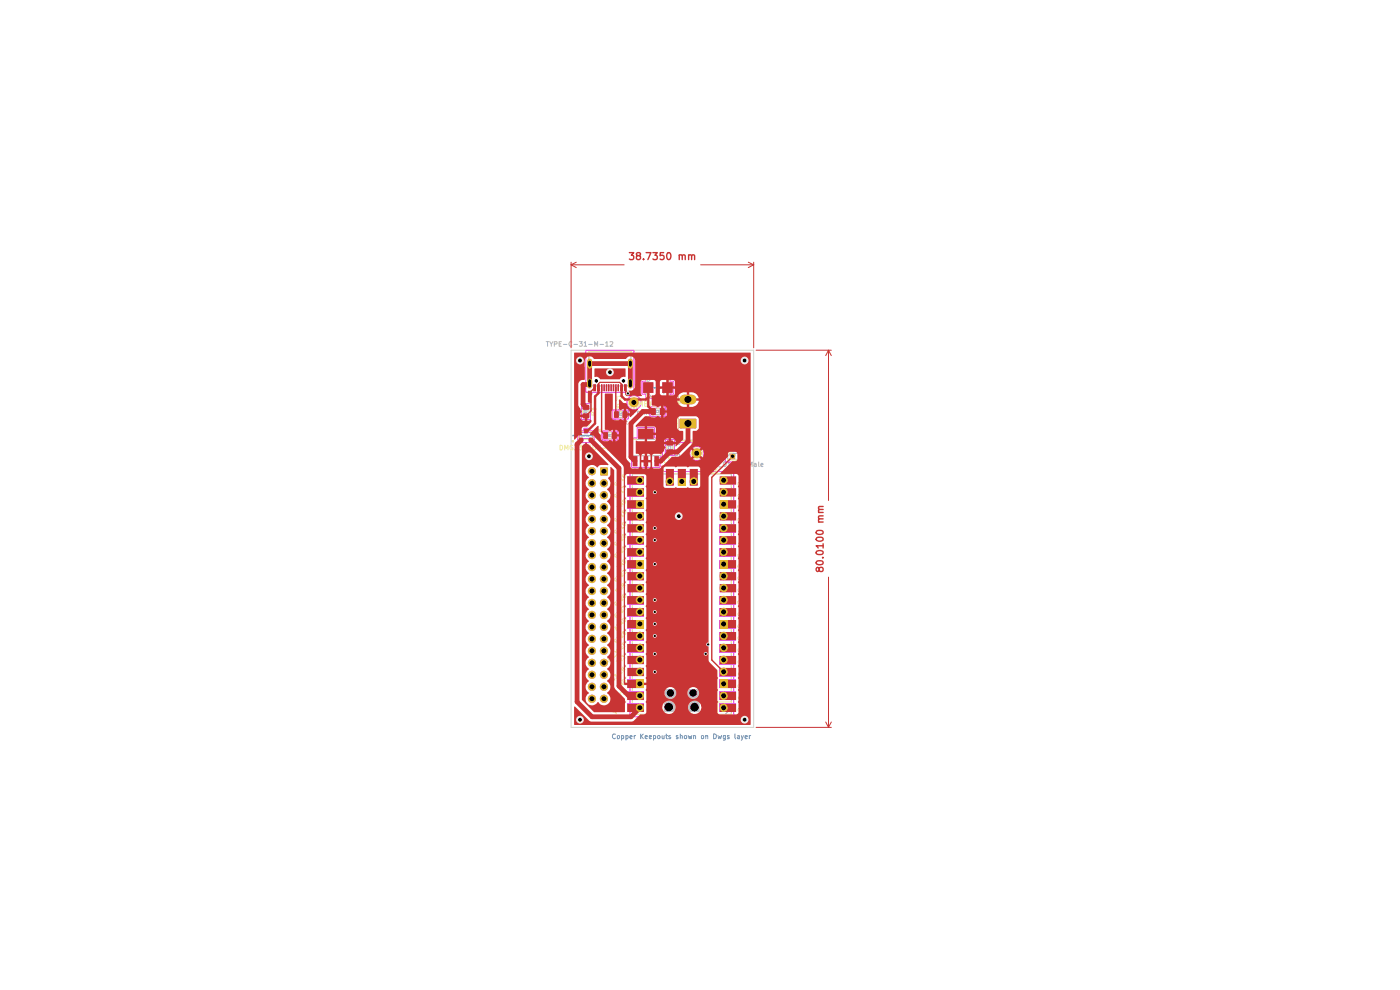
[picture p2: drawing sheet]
<svg xmlns="http://www.w3.org/2000/svg" width="297mm" height="210mm" viewBox="0 0 297 210" stroke-linecap="round" stroke-linejoin="round" font-family="sans-serif">
<path d="M121.2 74.3h38.7v80h-38.7z" fill="none" stroke="#d0d2cd" stroke-width=".21"/>
<g fill="none" stroke="#5994dc" stroke-width=".21">
<path d="M121.7 92.3v.2M121.7 92.4l.1 .1zM121.8 92.5l.1-.1-.1 .1M122 92.5h.1M122.1 92.4l-.1 .1M122.1 92.4v.1M122.3 92.5l-.1-.1v.1M122.3 92.4l.1 .1M122.3 92.3v.2M122.4 92.3l.1 .2M122.4 92.4h.1M122.6 92.3l.1 .2"/>
<path d="M122.7 92.3l.1 .2zM122.9 92.3v.2M122.9 92.4v.1M123.1 92.5l.1-.2v.2M123.2 92.4h.1M123.4 92.4v.1M123.5 92.4l.1 .1M123.6 92.3v.2M123.7 92.4v.1M123.9 92.4l-.1 .1M124 92.4h.1M124 92.3v.2"/>
<path d="M124 92.4l.1 .1M124.2 92.3v.1M124.4 92.3v.2zM124.5 92.4v.1M124.6 92.5h.1M124.8 92.5v-.1v.1M124.9 92.4h.1M125.1 92.4l-.1 .1M125.3 92.5v-.2v.2M125.3 92.4h.1M125.4 92.3v.2M125.4 92.3l.1 .2"/>
<path d="M125.6 92.4v.1M125.7 92.4v.1M125.8 92.5l-.1-.1v.1M125.9 92.4v.1M125.9 92.3v.2M125.9 92.4h.1M126 92.3v.2M126.1 92.4l-.1 .1M126.3 92.4l-.1 .1M126.5 92.4h-.2M126.5 92.4l.1 .1M126.7 92.4v.1"/>
<path d="M126.7 92.4l.2 .1M127 92.3l-.1 .2 .1-.1M136.9 82.2v.1M136.9 82.2l.1 .1zM137.1 82.2l.1 .1zM137.2 82.2v.1v-.1M137.3 82.2v.1M137.3 82.2h.1M137.4 82.2v.1M137.4 82.2l.1 .1zM137.5 82.2l.1 .1M137.5 82.2v.1"/>
<path d="M137.7 82.2v.1M137.7 82.2h.1M137.8 82.2l.1 .1M138 82.2v.1zM138.1 82.2v.1M138.2 82.2v.1M138.2 82.3h.1M138.4 82.3v-.1l.1 .1M138.4 82.3h.1M138.6 82.2v.1M138.7 82.2v.1M138.7 82.3h.1"/>
<path d="M138.9 82.2v.1M138.9 82.3h.1M139.1 82.2l-.1 .1M139.1 82.2v.1M139.2 82.2h.1M139.2 82.2v.1M139.3 82.3h.1M139.4 82.2h.1M139.6 82.2l.1 .1zM139.9 82.2l-.2 .1M140 82.2v.1M140.1 82.3l-.1-.1v.1"/>
<path d="M140.1 82.3h.1M140.3 82.2v.1M140.5 82.3v-.1l.1 .1M140.5 82.3h.1M140.6 82.3l.1-.1v.1M140.8 82.2h.1M140.8 82.2v.1M140.9 82.2v.1M141.1 82.2l-.1 .1M141.1 82.2l-.1 .1 .1-.1M141.1 82.2v.1M141.2 82.2h.1"/>
<path d="M141.2 82.2v.1M141.3 82.2v.1M141.5 82.2h.1M141.5 82.2v.1M141.6 82.3h.1M141.7 82.2l-.1 .1M141.8 82.3h.1M141.9 82.2v.1M141.9 82.2h.1M142.1 82.3h.1M142.2 82.2v.1v-.1M130.6 155.8a.47 .47 0 0 0-.7 .1 .47 .47 0 0 0 .1 .6l.3 .2 .3-.1"/>
<path d="M131 156.1l.3-.1 .1 .2-.1 .5-.4-.2zM131.9 156.1l.3-.1 .1 .2-.1 .5-.3-.1M131.9 156v1M132.8 156.1l.3-.1 .2 .2-.1 .4h-.4M132.8 156v1M133.6 156.4l.5-.1v-.2l-.5 .1 .1 .4h.4M134.5 156v.7M134.8 156l-.3 .2M135.9 155.7v1M136.1 156.1l.4 .6M136.5 155.7l-.6 .6M136.9 156.4l.5-.1-.1-.2-.4 .1v.4h.4"/>
<path d="M137.8 156.4l.4-.1v-.2l-.4 .1v.4h.4M138.6 156.1l.3-.1 .2 .2-.2 .5-.3-.1M138.6 156v1M139.6 156.1l.2-.1 .2 .2v.3l-.2 .2-.3-.2zM140.5 156v.6l.2 .1 .2-.1M140.9 156v.7M141.2 156h.4M141.4 155.7v.8l.2 .2M142.2 156.1l-.2-.1-.1 .2 .4 .3-.1 .2-.3-.1M143.8 156.1l-.3 .1v.1l.3 .1v.2h-.3M144.3 156.1h.4v.6M144.3 155.7v1"/>
<path d="M145.2 156.1l.3-.1 .2 .2-.2 .5-.3-.2zM146 156l.2 .7 .2-.5 .2 .5 .2-.7M147.2 156.1h.3l.1 .6M147.2 156v.7M148.9 156.1l.4 .1v.3l-.2 .2-.3-.2zM149.7 156.1h.4l.1 .6M149.7 156v.7M151.4 155.7a.52 .52 0 0 1 .6 .5 .52 .52 0 0 1-.6 .5zM152.3 156l.2 .7 .2-.5 .2 .5 .2-.7M153.9 156v.8l-.4 .2M153.9 156.1l-.3-.1-.2 .2 .2 .5 .3-.1M154.7 156.1l-.4 .1v.1l.4 .1v.2h-.4"/>
<path d="M155.9 155.7v.8l.2 .2M156.5 156.1h.3l.1 .6M156.9 156.3l-.5 .2 .1 .2 .4-.1M157.3 156l.2 .7M157.7 156l-.4 1M158.1 156.4l.4-.1v-.2l-.4 .1v.4h.4M159 156v.7M159.3 156l-.3 .2"/>
</g>
<path d="M146.1 137.5h2v2h-2z" fill="none" stroke="#c2c2c2" stroke-width=".21"/>
<path d="M146.1 137.5h2v2h-2z" fill="#c2c2c2"/>
<path d="M146.1 142.5h2v2h-2z" fill="none" stroke="#c2c2c2" stroke-width=".21"/>
<path d="M146.1 142.5h2v2h-2z" fill="#c2c2c2"/>
<path d="M140.9 146.3h7.4v4.7h-7.4z" fill="none" stroke="#c2c2c2" stroke-width=".21"/>
<path d="M140.9 146.3h7.4v4.7h-7.4z" fill="#c2c2c2"/>
<path d="M146.1 140h2v2h-2z" fill="none" stroke="#c2c2c2" stroke-width=".21"/>
<path d="M146.1 140h2v2h-2z" fill="#c2c2c2"/>
<g fill="none" stroke="#afafaf" stroke-width=".21">
<path d="M115.9 72.5h.5M116.2 72.5v.9M116.6 72.5l.4 .5 .3-.5M117 73v.4M117.6 73l.5-.1 .1-.3-.6-.1v.9M118.6 72.9h.4M119.1 72.5h-.5v.9h.5M119.5 73.1h.8M121.3 72.6v-.1a.46 .46 0 0 0-.6 .5 .46 .46 0 0 0 .6 .4M121.8 73.1h.7M122.9 72.5h.6l-.3 .4h.3v.5h-.6M123.9 72.8l.3-.3v.9"/>
<path d="M123.9 73.4h.6M124.9 73.1h.7M124.9 74.5h9v7.4h-9zM126.2 73.4v-.9l.3 .7 .3-.7v.9M127.3 73.1h.8M128.5 72.8l.3-.3v.9M128.5 73.4h.5M129.4 72.6l.5-.1 .1 .3-.6 .6h.6M157.6 79.1v.6l-.7-.6-.3 .1 .1 .4M121.4 93.5h.2v.2l-.2-.1zM122.2 87.2a.62 .62 0 0 1 .9 .2 .59 .59 0 0 1-1-.2zM122.8 91.7h3.1v1.4h-3.1z"/>
<path d="M123.1 93.1v.5h.5v-.5M123.7 86.3h1.3v2h-1.3zM124 87.2v-.3l.2 .2 .1-.2 .2 .1v.2M124.1 91.7v-.6h.5v.6M124.3 87.7l-.1-.3h-.1l-.1 .3h.5M124.5 87.4l-.2 .1M125.1 93.1v.5h.5v-.5M127.1 91.2h.5M127.2 91.5l.1-.2 .2 .2M127.3 91.1v.2M128.4 91.8h2v1.2h-2zM128.5 93.5h-.4l-.1 .5 .5-.1v.5h-.5"/>
<path d="M129 94.4v.1M129 92.4h.3v-.2l-.3-.1v.5M129.2 92.4l.1 .2M129.4 93.8l.3-.3v1M129.4 94.5h.6M129.5 92.2l.2-.1v.5M129.5 92.6h.3M130.4 93.5v1M130.5 94.1l.3 .4M130.7 87.3h2v1.3h-2zM130.8 89.1h-.5v.4h.4l.2 .4-.3 .1h-.3M130.8 93.8l-.4 .4"/>
<path d="M131.1 86.9h.6M131.3 90h.1M131.3 87.9h.2l.1-.2h-.3v.5M131.4 86.9v1l.2 .3M131.7 89.3l.3-.2v.9M131.7 90h.5M131.8 87.7l.3 .1-.4 .4h.4M132 87.6l.5-.1-.1-.2-.4 .1v.4h.4M132.7 89.1v.9M132.8 83.5l.1 .2zM132.8 89.7l.3 .3M133.1 89.4l-.4 .3"/>
<path d="M133.2 83h.6M133.3 87.3l-.4 .1v.1l.4 .1v.2h-.4M133.5 83v.9M133.6 87.2h.3M133.7 86.9v.9l.2 .1M133.8 93.2h6.5v3.5h-6.5zM134.1 83.5l.5-.1 .1-.3-.6-.1v.9M134.3 87.4h.5v-.4l-.5-.1v1M134.5 82.2h1.3M134.7 99.4l.1 .2zM134.8 82.2l.8 .1M134.8 82.2l.8-.6v1.2z"/>
<path d="M134.8 81.6v1.2M134.8 82.2l.8 .5M134.8 82.2l.8 .4M134.8 82.2l.8 .3M135.1 83.2l.3-.2v.9M135.1 83.9h.5M135.3 87.3l.3-.1 .2 .2-.2 .5-.3-.2zM135.6 81.7l-.8 .5M135.6 82.1l-.8 .1M135.6 81.8l-.8 .4M135.6 82l-.8 .2M136.2 86.9v.1"/>
<path d="M136.2 87.2v.7M136.7 87.3h.4v.6M136.7 87.2v.7M136.9 88.5l.2-.1a.54 .54 0 0 1 .3 .5 .54 .54 0 0 1-.3 .6l-.3-.4zM137.3 80.3h4.6v3.9h-4.6zM137.3 81.1h-.5v2.3h.5M137.3 83.2l1 1M137.5 87.2h.3M137.6 86.9v.9l.2 .1M137.8 89.4v.1M138.3 80.3l-1 .9M138.5 88.4l-.2 .7h.6"/>
<path d="M138.6 86.7h1.9v1.2h-1.9zM138.7 88.8v.7M139.1 88.4h.7l-.4 1.1M139.3 81.8h.5M139.4 82.1l.2-.2 .1 .2M139.5 87.1l-.3 .1v.2l.3 .1M139.6 81.7v.2M139.7 87.2l.1-.2v.5M139.7 87.5h.3M140.8 91.2v-.6l.4 .4 .1-.3h.4l.2 .1-.2 .4M140.8 83.6v-.6l.4 .3 .2-.3h.3l.2 .1-.2 .5M140.8 82.1v-.6l.4 .4 .1-.3h.4l.2 .1-.2 .4"/>
<path d="M140.8 87.3h1.1M140.9 87.8a.57 .57 0 0 1 1 .3l-.3 .2h-.6l-.2-.2zM141 88.8v.6h.4M141.2 88.8h.7M141.3 89.7l.2 .2-.2 .4-.4-.1v-.5a.67 .67 0 0 1 1 .4M141.4 85.7l-.1-.5h-.4l-.1 .5h1.1M141.4 88.8v.7M141.5 83.9v.8M141.5 93.9h1.2v2h-1.2zM141.5 88.7v.6l-.7-.2M141.7 82.5h.2M141.9 92.6v.5h-1.1"/>
<path d="M141.9 91.6h-1.1l.8 .3-.8 .4h1.1M141.9 86.2h-1.1l.8 .3-.8 .4h1.1M141.9 88.9h.3M141.9 81.1h.5v2.3h-.5M141.9 95a.26 .26 0 0 0 .1 .3 .26 .26 0 0 0 .3-.1v-.2M142.3 94.5v.4l-.3-.4-.2 .1 .1 .2M142.4 88.4h-.5v1.1M143.3 92.9v.4h.9M143.3 97v-.6l.3 .3 .1-.3h.4v.6M143.3 96.1v-.7l.3 .4 .1-.3h.4v.6M143.6 93.8h.6M143.7 93v.3"/>
<path d="M143.9 81.2h12.1v12.2h-12.1zM143.9 88.9l1.6 .9-1.6 1M144.1 87.6l.8 .1 .2 .3M144.1 93.8l.1 .4h-.6M144.4 86.7h.7M144.5 97.7h.6M144.8 86.6v.6l-.7-.2M144.8 97.7v1M145.3 98.4l.5-.1v-.2l-.5 .1 .1 .4h.4M146.6 93.6h.6M146.6 98.1l-.4 .1 .1 .1 .3 .1v.2h-.4M146.9 93.6v1.1"/>
<path d="M146.9 98h.4M147.1 97.7v.9l.2 .1M147.4 94.2l.6-.1v-.4l-.6-.1v1.1M147.6 98.2h.5l.1-.4-.6-.1v1M148.4 93.8l.4-.2 .2 .3-.6 .8h.6M148.7 98.1l.2-.1 .2 .2-.2 .5-.3-.2zM149.5 97.7v.1M149.5 98v.7M149.6 98.1v-.1a.46 .46 0 0 0-.6 .5 .46 .46 0 0 0 .6 .4M150 98.1h.4l.1 .6M150 98v.7M150.1 98.4l.2-.1 .2 .1-.1 .5h-.4z"/>
<path d="M150.8 98h.4M150.9 97.7v.9l.3 .1M151 98.4l.1-.1 .2 .1 .1 .6M151 98.3v.7M151.8 98.4l.2-.1 .2 .1 .1 .6M151.8 98.3v.7M152.5 99.1h.8M153.5 98.1a.42 .42 0 0 1 .6 .4 .42 .42 0 0 1-.6 .4zM154.4 98.3l.3-.3v1M154.4 99h.6M154.9 97.2h.8l.2 .3M154.9 96.2h1.6v1.3h-2.1v-.8z"/>
<path d="M154.9 96.8v-.6l.4 .3 .1-.3h.4l.1 .2-.1 .4M155.3 98.3l.5 .7M155.8 98.3l-.5 .7M156.2 98.2l.1-.2a.44 .44 0 0 1 .5 .5 .44 .44 0 0 1-.5 .4l-.1-.3zM156.6 86.8h.1M156.6 90v.6M156.6 90.3h1M156.6 95v.4l.2 .1h.2l.2-.5h.3l.1 .5M156.7 82.8a.51 .51 0 0 1 .5-.1 .51 .51 0 0 1 .4 .5 .51 .51 0 0 1-.6 .2 .51 .51 0 0 1-.4-.5zM156.7 80.1a.55 .55 0 0 1 .9 .2 .52 .52 0 0 1-.5 .3 .52 .52 0 0 1-.5-.4zM156.9 93.4l.2 .3M156.9 91.6l.7 .1-.5 .2 .5 .2-.7 .2"/>
<path d="M156.9 88.5l.2 .3M156.9 93.7h.7M156.9 88.8h.7M156.9 88.2h.7M156.9 86.8h.7M156.9 86.4h.7M156.9 80.9l.7 .5M157 94.1l-.1 .3 .2 .2 .5-.1v-.4M157.1 98.3l.3-.3v1M157.1 99h.6M157.2 85l.2 .5h.2v-.5M157.6 92.7v.3l-.2 .1h-.4v-.4l.2-.1 .1 .5"/>
<path d="M157.6 89.3v.2l-.2 .2h-.4v-.4l.2-.1 .1 .5M157.6 87.8h-.6v.4M157.6 87.3h-.5l-.2 .2 .2 .3M157.6 85.9l-.6 .1v.4M157.6 85h-.5l-.1 .5M157.6 84.4l-1 .1M157.6 82.1h-1l.3 .2M157.6 81.8v.5M157.6 80.9l-.7 .5M157.7 83.5v.7M157.7 90.6v.8M157.9 99.1h.8"/>
<path d="M158.9 99v-1l.3 .7 .4-.7v1M160 98.4h.4v.6M160.4 98.6l-.4 .2v.1h.4M161 98v.8l.1 .2M161.4 98.6h.5l-.1-.3-.3 .1-.1 .4 .4 .1M134.2 100.5h21v51.1h-21zM143.3 123.9l.5-.1v-.4h-.5v.9M143.9 125.5v.8l.2 .2 .3-.2v-.8M144.3 123.4h.1M144.3 123.7v.6M144.9 125.8l.3-.3v1M144.9 126.5h.6"/>
<path d="M145.2 123.7h-.3l-.2 .2 .1 .4h.4M145.6 123.7h.3l.2 .2-.1 .4-.4-.1zM155.2 150.2l-1.4 1.4"/>
</g>
<g fill="none" stroke="#ff26e2" stroke-width=".21">
<path d="M124.3 74.3h10.2v8.9h-10.2zM122.6 91.4h1.2v-.6h1v.6h1.3v1.9h-.2v.6h-3.1v-.6h-.2zM122.8 91.7h3.1v1.4h-3.1zM123.4 85.6h1.9v3.4h-1.9zM127.7 91.4h3.4v1.9h-3.4zM130 87h3.3v1.9h-3.3zM135.2 90.7h3.7v2.2h1.6v4h-.5v2.2h-6v-2.2h-.5v-4h1.7zM136.2 80.9h.8v-.9h5.1v.9h.9v2.7h-.9v.9h-5.1v-.9h-.8zM137.9 86.3h3.4v2h-3.4zM141.1 93.2h2v3.4h-2zM143.5 80.7h13v13.2h-13zM153.9 95.7h3.1v2.3h-3.1z"/>
<path d="M133.6 100h22.1v52.1h-22.1z"/>
<circle cx="134.5" cy="85.4" r="1.51"/>
<circle cx="147.8" cy="96.2" r="1.51"/>
</g>
<path d="M141.6 95.6h1v.5h-1z" fill="#b4a09a"/>
<path d="M141.6 95.6h1v.5h-1z" fill="none" stroke="#b4a09a" stroke-width=".51"/>
<path d="M141.6 93.7h1v.5h-1z" fill="#b4a09a"/>
<path d="M141.6 93.7h1v.5h-1z" fill="none" stroke="#b4a09a" stroke-width=".51"/>
<path d="M140.3 86.8h.5v1h-.5z" fill="#b4a09a"/>
<path d="M140.3 86.8h.5v1h-.5z" fill="none" stroke="#b4a09a" stroke-width=".51"/>
<path d="M136.6 96.8h.9v2.1h-.9zM138.9 96.8h.9v2.1h-.9zM138.3 86.8h.6v1h-.6z" fill-rule="evenodd" fill="#b4a09a"/>
<path d="M138.3 86.8h.6v1h-.6z" fill="none" stroke="#b4a09a" stroke-width=".51"/>
<path d="M135.4 91h3.2v2.1h-3.2zM136.4 81.1h2.2v2.3h-2.2zM140.5 81.1h2.2v2.3h-2.2zM128.2 91.9h.5v.9h-.5z" fill-rule="evenodd" fill="#b4a09a"/>
<path d="M128.2 91.9h.5v.9h-.5z" fill="none" stroke="#b4a09a" stroke-width=".51"/>
<path d="M130 91.9h.6v.9h-.6z" fill="#b4a09a"/>
<path d="M130 91.9h.6v.9h-.6z" fill="none" stroke="#b4a09a" stroke-width=".51"/>
<path d="M134.2 96.8h1v2.1h-1zM124.9 92.9h.9v.9h-.9zM122.9 92.9h.8v.9h-.8zM123.9 91h.8v.9h-.8zM123.9 86.1h.9v.6h-.9z" fill-rule="evenodd" fill="#b4a09a"/>
<path d="M123.9 86.1h.9v.6h-.9z" fill="none" stroke="#b4a09a" stroke-width=".51"/>
<path d="M123.9 88h.9v.5h-.9z" fill="#b4a09a"/>
<path d="M123.9 88h.9v.5h-.9z" fill="none" stroke="#b4a09a" stroke-width=".51"/>
<path d="M132.4 81.5h.6v1.5h-.6zM131.6 81.5h.6v1.5h-.6zM130.5 81.5h.3v1.5h-.3zM131 81.5h.3v1.5h-.3zM129.5 81.5h.3v1.5h-.3zM129 81.5h.3v1.5h-.3zM128 81.5h.3v1.5h-.3zM128.5 81.5h.3v1.5h-.3zM130 81.5h.3v1.5h-.3zM125.9 81.5h.5v1.5h-.5zM126.7 81.5h.6v1.5h-.6zM127.5 81.5h.3v1.5h-.3zM130.5 87.5h.5v.9h-.5z" fill-rule="evenodd" fill="#b4a09a"/>
<path d="M130.5 87.5h.5v.9h-.5z" fill="none" stroke="#b4a09a" stroke-width=".51"/>
<path d="M132.3 87.5h.5v.9h-.5z" fill="#b4a09a"/>
<path d="M132.3 87.5h.5v.9h-.5z" fill="none" stroke="#b4a09a" stroke-width=".51"/>
<g fill="none" stroke="#f2eda1" stroke-width=".25">
<path d="M136.6 77v-1l.3 .7 .3-.7v1M137.8 77v-1l.3 .7 .3-.7v1M140.1 76.3v.8l-.4 .2M140.1 76.4l-.3-.1-.2 .2 .1 .4h.4M140.5 76v.1M140.5 76.3v.7M140.9 76.3h.4M141 76v.8l.3 .2M141.6 76.4l.1-.1 .3 .1v.6M141.6 76v1M142.5 76.3v.6h.4M142.9 76.3v.7"/>
<path d="M143.4 76.4l.3-.1 .2 .2-.1 .4h-.4M143.4 76v1M144.3 76.9v.1M145.2 76.4l-.3-.1-.2 .2 .1 .4h.4M145.6 76.4l.2-.1 .3 .1v.5h-.5zM146.6 76.4l.1-.1 .2 .1 .1 .6M146.6 76.3v.7M147 76.5l.1-.2 .3 .1v.6M148.6 75.9l-.9 1.3M148.9 76.4l.2-.1 .2 .1 .1 .6M148.9 76.3v.7M149.4 76.5l.1-.2 .2 .1 .1 .6"/>
<path d="M150.3 76.4l.1-.1 .3 .1v.6M150.3 76.3v.7M150.7 76.5l.1-.2 .3 .1v.6M151.6 76.4h.4v.6M152 76.5l-.4 .3 .1 .2 .3-.1M152.4 76.3h.6l-.6 .7h.6M153.2 76.3h.6l-.6 .7h.6M154.1 76.4h.4l.1 .6M154.6 76.5l-.5 .3 .1 .2 .4-.1M155 76.4l.2-.1 .2 .1v.6M155 76.3v.7M155.8 76.3h.4"/>
<path d="M155.9 76v.8l.3 .2M156.5 76v.1M156.5 76.3v.7"/>
</g>
<g fill="none" stroke="#f2eda1" stroke-width=".21">
<path d="M124.9 75.8v-1.3h9v1.3M124.9 78.5v1.5M133.9 78.5v1.5M138.2 78.4a.5 .5 0 0 1 .6 .5 .5 .5 0 0 1-.6 .5zM139.2 78.7l.2-.3v1M139.2 79.4h.5M118.8 94.4a.51 .51 0 0 1 .6 .6 .51 .51 0 0 1-.6 .5zM119.8 95.5v-1.1l.3 .8 .4-.8v1.1M121.5 93.5l.2 .1-.1 .1-.2-.1zM121.5 94.5a.48 .48 0 0 0-.6 .2 .48 .48 0 0 0 .1 .6l.2 .2 .3-.1v-.4h-.2M121.9 94.5l.4-.1 .2 .3-.6 .8h.6M122.8 94.4h.6l-.3 .4 .3 .1v.4l-.2 .2-.4-.2"/>
<path d="M123.4 89.3v.9l.3 .1 .3-.1v-.9M123.6 87.1v.4M123.7 91.6h-1v1.6M123.9 94.5l.1-.1a.54 .54 0 0 1 .4 .6 .54 .54 0 0 1-.4 .5l-.2-.4zM123.9 93.2h.9M124.4 89.3h.7l-.4 .4 .4 .2v.3l-.3 .1h-.4M124.9 91.6h1.1v1.6M125.1 87.1v.4M125.3 94.4h-.5v.5h.5v.4l-.2 .2-.3-.2M125.4 87.2v-.7l.4 .4 .1-.3h.4v.6M125.8 94.4v.9l.1 .2 .4-.2v-.9M125.9 88.1v-.5l-.3-.1-.2 .6h1"/>
<path d="M126.4 87.5l-.5 .3M126.7 94.4l.7 1.1M127.1 91.2h.5M127.2 91.5l.1-.2 .2 .2M127.3 91.1v.2M127.4 94.4l-.7 1.1M127.8 95.1h.7M128.7 90.7h.5v-.4l-.5-.1v1M128.9 90.7l.3 .5M128.9 94.7l.3-.3v1.1M128.9 95.5h.6M129.2 91.7h.4"/>
<path d="M129.2 93.1h.4M129.6 90.5l.3-.3v1M129.6 91.2h.6M129.9 94.4h.6l-.4 .4 .3 .1v.4l-.1 .2-.4-.2M130.9 84v.9l-.4 .1M130.9 86.3l.5-.1v-.3l-.5-.1v.9M131.1 86.3l.4 .4M131.3 84.1l.4-.1 .2 .3-.6 .7h.6M131.4 87.2h.5M131.4 88.7h.5M131.7 95.2h.8l.2 .1-.2 .4h-.8M131.9 85.9l.3-.1 .3 .2-.7 .7h.7"/>
<path d="M132.7 94.1v.7l-.7-.7-.3 .2 .1 .4M132.8 83.5l.1 .2zM133.2 83h.6M133.5 83v.9M134.1 83.5l.5-.1 .1-.3-.6-.1v.9M134.5 82.2h1.3M134.7 99.4l.1 .2zM134.8 82.2l.8-.6v1.2zM134.8 82.2l.8 .1M134.8 82.2l.8 .5M134.8 82.2l.8 .4M134.8 82.2l.8 .3"/>
<path d="M134.8 81.6v1.2M135 93.2h-1.2v3.5M135.1 83.2l.3-.2v.9M135.1 83.9h.5M135.2 85.2h-.4l-.2 .2 .1 .2 .4 .2v.3h-.5M135.6 82.1l-.8 .1M135.6 81.8l-.8 .4M135.6 81.7l-.8 .5M135.6 82l-.8 .2M135.6 86.2v-1l.3 .7 .4-.7v1M136.7 85.6h.5v-.3l-.5-.1v1h.4l.2-.3-.2-.3M137.2 80.8v-.7h4.8v.7"/>
<path d="M137.2 83.7v.6h4.8v-.6M137.8 99.4h-.3l-.2 .2 .5 .5-.5 .1M138 85.2v.8l-.3 .2M138.1 99.4l.2 .8 .1-.5 .2 .5 .2-.8M139 85.2h-.5v.4h.4l.1 .5h-.5M139 93.2h1.3v3.5M139.1 99.4a.41 .41 0 0 1 .4 .4 .41 .41 0 0 1-.4 .4zM139.3 81.8h.5M139.3 86.6h.5M139.3 88.1h.5M139.4 82.1l.2-.2 .1 .2M139.4 85.2a.45 .45 0 0 0-.6 .4 .45 .45 0 0 0 .6 .4"/>
<path d="M139.4 86.1v.1M139.6 81.7v.2M139.8 85.4l.3-.3v1M139.8 86.1h.5M139.9 99.4v.8M140 85.3l.1-.1a.5 .5 0 0 1 .4 .5 .5 .5 0 0 1-.5 .4l-.1-.3zM140.4 99.4h.2l.2 .3-.1 .4-.2 .1-.3-.3zM140.8 86.2l.3-1 .3 1M140.8 85.9h.5M141 97.6a.45 .45 0 0 0 .4 .7 .45 .45 0 0 0 .4-.7M141.4 94.7v.5M141.7 85.8h.8"/>
<path d="M141.9 96.7v.6l-.7-.6-.3 .2 .1 .3M142.2 87.6l.8 .1 .2 .3M142.5 86.7h.7M142.8 94.7v.5M142.8 85.2h.6M142.9 86.6v.6l-.7-.2M143 89.5l.6 .3-.6 .4zM143.1 85.2v1M143.8 85.7l.5-.1-.1-.4h-.4v1M143.8 81.1h12.2v12.4h-12.2zM144 85.7l.3 .5M146.6 93.6h.6"/>
<path d="M146.9 93.6v1.1M147.4 94.2l.6-.1v-.4l-.6-.1v1.1M148.4 93.8l.4-.2 .2 .3-.6 .8h.6M149 99.4h-.3l-.2 .2 .5 .5-.5 .1M149.3 99.4l.1 .8 .2-.5 .2 .5 .1-.8M150.7 99.5a.35 .35 0 0 0-.5 .3 .35 .35 0 0 0 .5 .3M151 99.4v.8h.4M151.7 99.4v.8M151.8 99.7l.3 .5M152.1 99.4l-.4 .5M152.7 81.1v12.4M154.3 97.5h2.2"/>
<path d="M154.6 81.1v12.4M154.6 90.6l1.4 .2M154.6 85.5l1.4 .3M155.1 94.6v.9l-.4 .1M155.4 96.1h-1.1v.7M155.5 94.6h.6l-.3 .4 .3 .2v.2l-.2 .2-.4-.1M156 83.8l-1.4 .2M156 88.9l-1.4 .2M130.6 102.3a.36 .36 0 0 0 0 .6 .36 .36 0 0 0 .5-.1l-.1-.2-.1 .1M130.6 109.9a.36 .36 0 0 0 0 .6 .36 .36 0 0 0 .5-.1l-.1-.2-.1 .1M130.6 104.9a.36 .36 0 0 0 0 .5 .36 .36 0 0 0 .5-.1l-.1-.2-.1 .1M130.6 112.5a.36 .36 0 0 0 0 .6 .36 .36 0 0 0 .5-.2l-.1-.2-.1 .2"/>
<path d="M130.6 117.5a.37 .37 0 0 0 0 .6 .37 .37 0 0 0 .5-.1l-.1-.2-.1 .1M130.6 115a.36 .36 0 0 0 0 .6 .36 .36 0 0 0 .5-.1l-.1-.2-.1 .1M131.1 107.1a.37 .37 0 0 0 0 .6 .37 .37 0 0 0 .6-.1l-.3-.2v.1M131.1 119.8a.37 .37 0 0 0 0 .6 .37 .37 0 0 0 .6-.1l-.3-.2v.1M131.2 102.3l.2-.2-.2-.3-.3 .2 .5 .6M131.2 109.9l.2-.2-.2-.3-.3 .2 .5 .6M131.2 104.9l.2-.3-.2-.3-.3 .3 .5 .5M131.2 112.5l.2-.2-.2-.4-.3 .3 .5 .5M131.2 115l.2-.2-.2-.3-.3 .2 .5 .6M131.2 117.5l.2-.2-.1-.3-.4 .2 .5 .6M131.5 116.8l.2-.3h.2l.1 .8 .3-.4M131.5 114.2l.2-.3 .2 .1 .1 .8 .3-.4"/>
<path d="M131.6 101.6v-.3l.6 .6M131.6 109.3v-.4l.6 .6M131.6 104.2v-.4l.6 .6M131.6 111.8v-.3l.6 .6M131.7 106.5l.5 .6-.8-.3 .6 .6M131.7 119.2l.5 .6-.8-.3 .6 .6M131.9 103.5l.4-.4 .3 .8M132 106.3a.41 .41 0 0 1 .6-.1 .41 .41 0 0 1-.1 .6zM132 119a.41 .41 0 0 1 .6-.1 .41 .41 0 0 1-.1 .6zM132.1 113.5a.4 .4 0 0 1 .5 .1 .4 .4 0 0 1 0 .5l-.3-.1zM132.1 116.3v-.3l.6 .6M132.2 100.7l-.1 .1a.52 .52 0 0 0 .5 .6l.2-.4-.2-.1h-.2l-.1 .4"/>
<path d="M132.3 101.7l-.3 .3M132.3 109.3l-.3 .3M132.3 104.3l-.3 .3M132.3 111.9l-.3 .3M132.4 108.6l.4 .1v.2l-.3 .2-.2-.2 .2-.4-.3-.2-.2 .3 .3 .1M132.5 111v.2l-.2 .2-.3-.3 .2-.2h.2l.3 .3-.1 .4M132.8 116.4l-.3 .3M134.2 100.5h6.7M134.2 103v.3M134.2 105.5v.5M134.2 108v.5M134.2 110.5v.5"/>
<path d="M134.2 113.2v.3M134.2 115.7v.3M134.2 118.2v.5M143.1 100.5h.5M145.8 100.5h.3M148.3 100.5h6.9M155.2 103v.3M155.2 105.5v.5M155.2 108v.5M155.2 110.5v.5M155.2 113.2v.3M155.2 115.7v.3"/>
<path d="M155.2 118.2v.5M156.7 107.1a.36 .36 0 0 0 0 .6 .36 .36 0 0 0 .5-.1l-.1-.2-.2 .1M156.7 119.8a.36 .36 0 0 0 0 .6 .36 .36 0 0 0 .5-.1l-.1-.2-.2 .1M156.8 117.6a.36 .36 0 0 0-.1 .5 .36 .36 0 0 0 .6-.1l-.2-.2-.1 .1M156.8 109.9a.36 .36 0 0 0-.1 .6 .36 .36 0 0 0 .6-.1l-.2-.2-.1 .1M156.8 102.3a.36 .36 0 0 0-.1 .6 .36 .36 0 0 0 .6-.1l-.2-.2-.1 .1M156.8 104.9a.36 .36 0 0 0-.1 .5 .36 .36 0 0 0 .6-.1l-.2-.2-.1 .1M156.9 112.5a.36 .36 0 0 0-.1 .6 .36 .36 0 0 0 .6-.2l-.2-.2-.1 .2M156.9 115a.36 .36 0 0 0-.1 .6 .36 .36 0 0 0 .6-.1l-.2-.2-.1 .1M157.3 117.6l.2-.3-.1-.3-.4 .3 .6 .5M157.3 109.9l.2-.3-.1-.2-.4 .2 .6 .6M157.3 102.3l.2-.3-.1-.2-.4 .2 .6 .6"/>
<path d="M157.3 106.5l.6 .6-.9-.3 .5 .6M157.3 119.2l.6 .6-.9-.3 .5 .6M157.3 104.9l.3-.3-.2-.3-.4 .3 .6 .5M157.4 112.5l.2-.2-.1-.4-.4 .3 .6 .5M157.4 115l.2-.2-.1-.3-.4 .2 .6 .6M157.7 106.1a.4 .4 0 0 1 .5 .2 .4 .4 0 0 1-.1 .5l-.5-.5zM157.7 118.8a.4 .4 0 0 1 .5 .2 .4 .4 0 0 1-.1 .5l-.5-.5zM157.7 116.9v-.4l.5 .6M157.7 109.3v-.4l.5 .6M157.7 101.6v-.3l.5 .6M157.7 104.2v-.4l.6 .6M157.8 111.8v-.3l.6 .6"/>
<path d="M157.8 114.3v-.3l.6 .6M158 108.6l.4-.4v.4l.3-.1 .1 .2v.2l-.3 .2M158.2 103.3l.3 .5 .3-.3M158.2 116a.38 .38 0 0 1 .5 .1 .38 .38 0 0 1 0 .5l-.3-.1zM158.2 111.2l.2-.3h.3v.8l.4-.4M158.4 100.6l-.3 .3 .2 .3 .2-.3h.2l.2 .3-.3 .2M158.4 113.8v-.3l.5 .5M158.4 117l-.3 .3M158.4 109.3l-.3 .3M158.4 101.7l-.3 .3M158.5 104.3l-.4 .3M158.5 111.9l-.3 .3"/>
<path d="M158.5 114.4l-.3 .3M158.6 103.4l.4 .4M159.1 113.9l-.3 .3M129 139.5a.42 .42 0 0 1 .6 .2 .42 .42 0 0 1-.1 .6l-.6-.6zM129.8 138.8a.34 .34 0 0 0-.2 .3 .34 .34 0 0 0 .2 .3l.3 .2 .2-.3M130.6 127.7a.36 .36 0 0 0 0 .6 .36 .36 0 0 0 .5-.1l-.1-.2-.1 .1M130.6 122.6a.36 .36 0 0 0 0 .6 .36 .36 0 0 0 .5-.1l-.1-.2-.1 .1M130.6 130.2a.37 .37 0 0 0 0 .6 .37 .37 0 0 0 .5-.1l-.1-.2-.1 .1M130.6 135.6a.36 .36 0 0 0 0 .6 .36 .36 0 0 0 .5-.1l-.1-.3-.1 .2M130.8 137.8l.3 .8-.7-.4M130.9 125.5l.2-.3-.2-.2-.3 .2 .5 .6M130.9 138.9l-.4 .4"/>
<path d="M131 133.2l-.3 .3M131 125.3l.5 .1M131.1 132.3a.36 .36 0 0 0-.1 .6 .36 .36 0 0 0 .6-.1l-.2-.2-.1 .1M131.2 127.7l.2-.2-.2-.3-.3 .2 .5 .6M131.2 122.6l.2-.2-.2-.3-.3 .2 .5 .6M131.2 135.6l.2-.2-.2-.4-.3 .3 .5 .5M131.2 130.2l.2-.2-.1-.3-.4 .2 .5 .6M131.2 133.3l-.8-.3 .4 .7M131.2 137.9l.3-.2-.2-.3-.4 .2 .6 .6M131.4 137.8l.4 .1M131.5 126.9l.2-.3 .2 .1 .1 .8 .3-.4M131.5 121.8l.2-.3 .2 .1 .1 .8 .3-.4"/>
<path d="M131.5 129.5l.2-.3h.2l.1 .8 .3-.4M131.5 134.8l.2-.3 .2 .1 .1 .7 .3-.3M131.5 124.3l.5 .5v.2l-.3 .1-.6-.5M131.6 139.4l.4 .8-.8-.4M131.7 131.7l.5 .5-.8-.2 .5 .6M131.7 139.3l.4-.3v.4l.3-.1 .2 .1v.3l-.3 .1M131.8 136.8l-.3 .2 .6 .6 .3-.3M131.9 128.9l.4-.4 .3 .8M132 137.1l-.2 .2M132 121.3l.2-.3 .3 .1v.7l.3-.3M132.1 131.3a.42 .42 0 0 1 .5 .1 .42 .42 0 0 1-.1 .6l-.5-.6zM132.1 123.7l.5 .6-.9-.3 .6 .6"/>
<path d="M132.2 126.1l-.1 .1a.52 .52 0 0 0 .5 .6l.2-.4-.2-.1h-.2l-.1 .4M132.3 136.3l-.3 .2 .6 .6M132.4 134.2l.4 .1v.3l-.3 .1-.2-.1 .2-.5-.3-.1-.2 .2 .3 .1M132.5 136.6l-.2 .2M134.2 120.7v.5M134.2 123.4v.3M134.2 125.9v.3M134.2 128.4v.3M134.2 130.9v.5M134.2 133.4v.5M134.2 136.1v.3M134.2 138.6v.3"/>
<path d="M143.9 125.5v.8l.2 .2 .3-.2v-.8M144.9 125.8l.3-.3v1M144.9 126.5h.6M155.2 120.7v.5M155.2 123.4v.3M155.2 125.9v.3M155.2 128.4v.3M155.2 130.9v.5M155.2 133.4v.5M155.2 136.1v.3M155.2 138.6v.3M156.7 127.5a.37 .37 0 0 0-.1 .6 .37 .37 0 0 0 .6-.2l-.2-.2-.1 .1"/>
<path d="M156.7 132.5a.36 .36 0 0 0 0 .6 .36 .36 0 0 0 .5-.1l-.1-.2-.2 .1M156.8 135a.37 .37 0 0 0-.1 .6 .37 .37 0 0 0 .6-.1l-.2-.2-.1 .1M156.8 130a.37 .37 0 0 0-.1 .6 .37 .37 0 0 0 .6-.2l-.2-.1h-.1M156.8 137.6a.37 .37 0 0 0-.1 .6 .37 .37 0 0 0 .6-.2l-.2-.1-.1 .1M156.8 122.3a.37 .37 0 0 0-.1 .6 .37 .37 0 0 0 .6-.1l-.2-.2-.1 .1M156.8 124.9a.37 .37 0 0 0-.1 .6 .37 .37 0 0 0 .6-.2l-.2-.1-.1 .1M157.2 127.5l.2-.3-.1-.3-.4 .3 .6 .5M157.3 131.9l.6 .6-.9-.3 .5 .6M157.3 135l.2-.2-.1-.3-.4 .2 .6 .6M157.3 130l.2-.2-.1-.3-.4 .2 .6 .6M157.3 137.6l.2-.2-.1-.3-.4 .2 .6 .6M157.3 122.3l.2-.2-.1-.3-.4 .2 .6 .6"/>
<path d="M157.3 124.9l.2-.2-.1-.3-.4 .2 .6 .6M157.4 126.7l.4-.4 .3 .8M157.5 139.3l.4-.3v.4l.2-.1 .2 .1v.3l-.3 .1M157.6 136.6l.3 .6 .4-.4M157.7 131.5a.4 .4 0 0 1 .5 .2 .4 .4 0 0 1-.1 .5l-.5-.5zM157.8 133.9l-.2 .3 .2 .3 .2-.3 .3 .2v.2l-.3 .1M157.8 128.9l-.1 .3 .3 .4 .3-.1v-.2l-.3-.2-.1 .4M158 124.1l.3 .1v.2l-.2 .1a.32 .32 0 0 1-.2-.2 .32 .32 0 0 1 .1-.3 .21 .21 0 0 0-.3-.1 .21 .21 0 0 0 0 .3h.2M158 136.7l.4 .4M158.1 121.5v.2l-.2 .1-.3-.3 .1-.2h.3l.3 .4-.1 .3M129.1 140.3l-.3 .3M129.2 144.4l.3-.3v.3h.3l.2 .1v.2l-.3 .2"/>
<path d="M129.3 140.4l-.8-.4 .4 .8M130 143.5l.4 .8-.7-.4M130.2 143.4l.4-.4v.4l.3-.1 .1 .3-.3 .3M130.4 150.6l.4 .7-.8-.3M130.6 147.9l.3 .8-.7-.4M130.7 140.3l.4-.3v.4l.3-.1 .2 .2-.2 .3h-.2M131 150.5h.3l.1 .2-.3 .3-.5-.6 .4-.2 .1 .2-.2 .3M131.1 147.4l-.3 .4 .1 .2 .5-.2 .1 .2-.3 .3M131.1 145.2a.37 .37 0 0 0 0 .6 .37 .37 0 0 0 .6-.1l-.3-.2v.1M131.4 149.5l.5 .5v.2l-.2 .1-.6-.4M131.5 142.1l-.3 .3 .6 .5 .2-.2M131.6 146.9l.1 .5-.5-.1"/>
<path d="M131.7 142.5l-.2 .1M131.7 147.4l.3 .3M131.7 144.6l.5 .6-.8-.3 .6 .6M131.7 143.1l-.4 .5M132 144.4a.41 .41 0 0 1 .6-.1 .41 .41 0 0 1-.1 .6zM132 149l-.2 .2v.2h.6l.1 .2-.3 .2M132 141.5l.6 .6-.9-.2 .6 .5M132.1 146.4l-.3 .2 .2 .3a.33 .33 0 0 1 .5 0l-.3 .4M134.2 141.1v.3M134.2 143.6v.5M134.2 146.1v.5M134.2 148.8v.3"/>
<path d="M134.2 151.3v.3h21v-.3M155.2 141.1v.3M155.2 143.6v.5M155.2 146.1v.5M155.2 148.8v.3M155.2 148.9h-3.1v2.7M156.7 145.2a.36 .36 0 0 0 0 .6 .36 .36 0 0 0 .5-.1l-.1-.2-.2 .1M156.8 150.3a.37 .37 0 0 0-.1 .6 .37 .37 0 0 0 .6-.2l-.2-.1-.1 .1M156.8 140.1a.37 .37 0 0 0-.1 .6 .37 .37 0 0 0 .6-.1l-.2-.2-.1 .1M156.8 147.8a.35 .35 0 0 0 0 .5 .35 .35 0 0 0 .6-.1l-.2-.2-.1 .1M156.8 142.7a.36 .36 0 0 0 0 .5 .36 .36 0 0 0 .6-.1l-.2-.1h-.1M157.3 144.6l.6 .6-.9-.3 .5 .6"/>
<path d="M157.3 150.3l.2-.2-.1-.3-.4 .2 .6 .6M157.3 140.1l.2-.2-.1-.3-.4 .2 .6 .6M157.4 147.8l.2-.3-.1-.3h-.2l-.2 .3 .5 .5M157.4 142.7l.2-.3-.1-.2-.4 .2 .5 .6M157.7 144.2a.4 .4 0 0 1 .5 .2 .4 .4 0 0 1-.1 .5l-.5-.5zM157.7 141.9l.2-.3 .2 .1 .1 .8 .3-.4M157.7 149.3a.44 .44 0 0 1 .5 .1 .44 .44 0 0 1 0 .5l-.5-.2zM157.8 147.1v-.3l.6 .5M158.5 147.2l-.3 .3"/>
<circle cx="134.5" cy="85.4" r="1.22"/>
<circle cx="147.8" cy="96.2" r="1.22"/>
</g>
<path d="M128.2 91.9h.5v.9h-.5z" fill="#d864ff"/>
<path d="M128.2 91.9h.5v.9h-.5z" fill="none" stroke="#d864ff" stroke-width=".51"/>
<path d="M130 91.9h.6v.9h-.6z" fill="#d864ff"/>
<path d="M130 91.9h.6v.9h-.6z" fill="none" stroke="#d864ff" stroke-width=".51"/>
<path d="M122.9 92.9h.8v.9h-.8zM124.9 92.9h.9v.9h-.9zM123.9 91h.8v.9h-.8zM130.5 87.5h.5v.9h-.5z" fill-rule="evenodd" fill="#d864ff"/>
<path d="M130.5 87.5h.5v.9h-.5z" fill="none" stroke="#d864ff" stroke-width=".51"/>
<path d="M132.3 87.5h.5v.9h-.5z" fill="#d864ff"/>
<path d="M132.3 87.5h.5v.9h-.5z" fill="none" stroke="#d864ff" stroke-width=".51"/>
<path d="M123.9 86.1h.9v.6h-.9z" fill="#d864ff"/>
<path d="M123.9 86.1h.9v.6h-.9z" fill="none" stroke="#d864ff" stroke-width=".51"/>
<path d="M123.9 88h.9v.5h-.9z" fill="#d864ff"/>
<path d="M123.9 88h.9v.5h-.9z" fill="none" stroke="#d864ff" stroke-width=".51"/>
<g fill="#d864ff">
<path d="M125.9 81.5h.5v1.5h-.5zM126.7 81.5h.6v1.5h-.6z" fill-rule="evenodd"/>
<path d="M129.5 81.5h.3v1.5h-.3zM129 81.5h.3v1.5h-.3zM128 81.5h.3v1.5h-.3zM127.5 81.5h.3v1.5h-.3zM128.5 81.5h.3v1.5h-.3z" fill-rule="evenodd"/>
</g>
<circle cx="126.5" cy="80.8" r=".36" fill="#d864ff"/>
<path d="M125.1 76.6v1.1M125.1 80.8v1.1" fill="none" stroke="#d864ff" stroke-width="1.1"/>
<circle cx="132.3" cy="80.8" r=".36" fill="#d864ff"/>
<path d="M132.4 81.5h.6v1.5h-.6zM131.6 81.5h.6v1.5h-.6zM130.5 81.5h.3v1.5h-.3zM130 81.5h.3v1.5h-.3zM131 81.5h.3v1.5h-.3z" fill-rule="evenodd" fill="#d864ff"/>
<path d="M133.7 76.6v1.1M133.7 80.8v1.1" fill="none" stroke="#d864ff" stroke-width="1.1"/>
<g fill="#d864ff">
<path d="M152.7 149.3h3.5v1.7h-3.5z"/>
<path d="M152.7 146.8h3.5v1.7h-3.5z"/>
<path d="M152.7 141.7h3.5v1.7h-3.5z"/>
<path d="M152.7 139.1h3.5v1.8h-3.5z"/>
<path d="M152.7 136.6h3.5v1.7h-3.5z"/>
<path d="M152.7 134.1h3.5v1.7h-3.5z"/>
<path d="M152.7 129h3.5v1.7h-3.5z"/>
<path d="M152.7 126.4h3.5v1.8h-3.5z"/>
<path d="M152.7 116.3h3.5v1.7h-3.5z"/>
<path d="M152.7 113.7h3.5v1.8h-3.5z"/>
<path d="M152.7 111.2h3.5v1.7h-3.5z"/>
<path d="M143.8 101.3h1.7v1.7h-1.7z"/>
<path d="M133.1 106.1h3.5v1.8h-3.5z"/>
<path d="M133.1 126.4h3.5v1.8h-3.5z"/>
<path d="M133.1 129h3.5v1.7h-3.5z"/>
<path d="M133.1 134.1h3.5v1.7h-3.5z"/>
<path d="M133.1 136.6h3.5v1.7h-3.5z"/>
<path d="M133.1 146.8h3.5v1.7h-3.5z"/>
<path d="M133.1 149.3h3.5v1.7h-3.5z"/>
<circle cx="142.2" cy="147" r=".78"/>
<circle cx="147" cy="147" r=".78"/>
<circle cx="141.9" cy="150" r=".9"/>
<circle cx="147.3" cy="150" r=".9"/>
<circle cx="153.5" cy="150.1" r=".87"/>
<circle cx="153.5" cy="147.6" r=".87"/>
<circle cx="153.5" cy="142.5" r=".87"/>
<circle cx="153.5" cy="140" r=".87"/>
<circle cx="153.5" cy="137.4" r=".87"/>
<circle cx="153.5" cy="134.9" r=".87"/>
<circle cx="153.5" cy="129.8" r=".87"/>
<circle cx="153.5" cy="127.3" r=".87"/>
<circle cx="153.5" cy="124.7" r=".87"/>
<circle cx="153.5" cy="122.2" r=".87"/>
<circle cx="153.5" cy="117.1" r=".87"/>
<circle cx="153.5" cy="114.6" r=".87"/>
<circle cx="153.5" cy="112" r=".87"/>
<circle cx="153.5" cy="109.5" r=".87"/>
<circle cx="153.5" cy="101.9" r=".87"/>
<circle cx="147.2" cy="102.1" r=".87"/>
<circle cx="142.1" cy="102.1" r=".87"/>
<circle cx="135.7" cy="109.5" r=".87"/>
<circle cx="135.7" cy="112" r=".87"/>
<circle cx="153.5" cy="104.4" r=".87"/>
<circle cx="135.7" cy="127.3" r=".87"/>
<circle cx="135.7" cy="129.8" r=".87"/>
<circle cx="135.7" cy="134.9" r=".87"/>
<circle cx="135.7" cy="137.4" r=".87"/>
<circle cx="135.7" cy="140" r=".87"/>
<circle cx="135.7" cy="142.5" r=".87"/>
<circle cx="135.7" cy="147.6" r=".87"/>
<circle cx="135.7" cy="150.1" r=".87"/>
<circle cx="128.1" cy="133" r=".87"/>
<circle cx="125.6" cy="133" r=".87"/>
<circle cx="128.1" cy="135.5" r=".87"/>
<circle cx="125.6" cy="135.5" r=".87"/>
<circle cx="128.1" cy="138.1" r=".87"/>
<circle cx="125.6" cy="138.1" r=".87"/>
<circle cx="128.1" cy="140.6" r=".87"/>
<circle cx="125.6" cy="140.6" r=".87"/>
<circle cx="128.1" cy="143.1" r=".87"/>
<circle cx="125.6" cy="143.1" r=".87"/>
<circle cx="128.1" cy="145.7" r=".87"/>
<circle cx="125.6" cy="145.7" r=".87"/>
<circle cx="128.1" cy="148.2" r=".87"/>
<circle cx="125.6" cy="148.2" r=".87"/>
</g>
<g fill="#d864ff">
<path d="M152.7 144.2h3.5v1.8h-3.5z" fill-rule="evenodd"/>
<path d="M152.7 131.5h3.5v1.8h-3.5z" fill-rule="evenodd"/>
<path d="M152.7 123.9h3.5v1.7h-3.5zM152.7 121.4h3.5v1.7h-3.5z" fill-rule="evenodd"/>
<path d="M152.7 118.8h3.5v1.8h-3.5z" fill-rule="evenodd"/>
<path d="M152.7 108.7h3.5v1.7h-3.5zM152.7 106.1h1.7v1.8h-1.7z" fill-rule="evenodd"/>
<path d="M133.1 108.7h3.5v1.7h-3.5zM133.1 111.2h3.5v1.7h-3.5z" fill-rule="evenodd"/>
<path d="M152.7 106.1h3.5v1.8h-3.5zM152.7 103.6h3.5v1.7h-3.5z" fill-rule="evenodd"/>
<path d="M152.7 101h3.5v1.8h-3.5zM154.9 96.4h1.1v.9h-1.1z" fill-rule="evenodd"/>
<path d="M133.1 131.5h3.5v1.8h-3.5z" fill-rule="evenodd"/>
<path d="M133.1 139.1h3.5v1.8h-3.5zM133.1 141.7h3.5v1.7h-3.5z" fill-rule="evenodd"/>
<path d="M133.1 144.2h3.5v1.8h-3.5z" fill-rule="evenodd"/>
<path d="M134.2 96.8h1v2.1h-1zM136.6 96.8h.9v2.1h-.9zM138.9 96.8h.9v2.1h-.9zM135.4 91h3.2v2.1h-3.2zM141.6 93.7h1v.5h-1z" fill-rule="evenodd"/>
</g>
<path d="M141.6 93.7h1v.5h-1z" fill="none" stroke="#d864ff" stroke-width=".51"/>
<path d="M138.3 86.8h.6v1h-.6z" fill="#d864ff"/>
<path d="M138.3 86.8h.6v1h-.6z" fill="none" stroke="#d864ff" stroke-width=".51"/>
<path d="M140.3 86.8h.5v1h-.5z" fill="#d864ff"/>
<path d="M140.3 86.8h.5v1h-.5z" fill="none" stroke="#d864ff" stroke-width=".51"/>
<path d="M144.4 89.1h3.1v1.5h-3.1z" fill="#d864ff"/>
<path d="M144.4 89.1h3.1v1.5h-3.1z" fill="none" stroke="#d864ff" stroke-width=".51"/>
<path d="M145.2 84.8h1.5" fill="none" stroke="#d864ff" stroke-width="2.1"/>
<g fill="#d864ff">
<path d="M136.4 81.1h2.2v2.3h-2.2zM140.5 81.1h2.2v2.3h-2.2z" fill-rule="evenodd"/>
<path d="M134.9 106.1h1.7v1.8h-1.7zM141.6 95.6h1v.5h-1z" fill-rule="evenodd"/>
</g>
<g fill="#d864ff">
<path d="M133.1 101h3.5v1.8h-3.5z"/>
<path d="M133.1 103.6h3.5v1.7h-3.5z"/>
<circle cx="134.5" cy="85.4" r="1.04"/>
<circle cx="135.7" cy="101.9" r=".87"/>
<circle cx="135.7" cy="104.4" r=".87"/>
</g>
<path d="M141.6 95.6h1v.5h-1z" fill="none" stroke="#d864ff" stroke-width=".51"/>
<path d="M146.3 99.5h1.7v3.5h-1.7zM143.8 99.5h1.7v3.5h-1.7zM141.3 99.5h1.7v3.5h-1.7z" fill-rule="evenodd" fill="#d864ff"/>
<g fill="#d864ff">
<path d="M127.6 99.4h1.1v1.2h-1.1z"/>
<circle cx="147.8" cy="96.2" r="1.04"/>
</g>
<path d="M127.6 99.4h1.1v1.2h-1.1z" fill="none" stroke="#d864ff" stroke-width=".51"/>
<g fill="#d864ff">
<path d="M133.1 113.7h3.5v1.8h-3.5z"/>
<path d="M133.1 116.3h3.5v1.7h-3.5z"/>
<circle cx="125.6" cy="100" r=".87"/>
<circle cx="128.1" cy="102.5" r=".87"/>
<circle cx="125.6" cy="102.5" r=".87"/>
<circle cx="128.1" cy="105" r=".87"/>
<circle cx="125.6" cy="105" r=".87"/>
<circle cx="128.1" cy="107.6" r=".87"/>
<circle cx="125.6" cy="107.6" r=".87"/>
<circle cx="128.1" cy="110.1" r=".87"/>
<circle cx="125.6" cy="110.1" r=".87"/>
<circle cx="128.1" cy="112.7" r=".87"/>
<circle cx="125.6" cy="112.7" r=".87"/>
<circle cx="135.7" cy="114.6" r=".87"/>
<circle cx="135.7" cy="117.1" r=".87"/>
<circle cx="135.7" cy="122.2" r=".87"/>
<circle cx="135.7" cy="124.7" r=".87"/>
<circle cx="128.1" cy="115.2" r=".87"/>
<circle cx="125.6" cy="115.2" r=".87"/>
<circle cx="128.1" cy="117.7" r=".87"/>
<circle cx="125.6" cy="117.7" r=".87"/>
<circle cx="128.1" cy="120.3" r=".87"/>
<circle cx="125.6" cy="120.3" r=".87"/>
<circle cx="128.1" cy="122.8" r=".87"/>
<circle cx="125.6" cy="122.8" r=".87"/>
<circle cx="128.1" cy="125.4" r=".87"/>
<circle cx="125.6" cy="125.4" r=".87"/>
<circle cx="128.1" cy="127.9" r=".87"/>
<circle cx="125.6" cy="127.9" r=".87"/>
<circle cx="128.1" cy="130.4" r=".87"/>
<circle cx="125.6" cy="130.4" r=".87"/>
</g>
<g fill="#d864ff">
<path d="M133.1 118.8h3.5v1.8h-3.5z" fill-rule="evenodd"/>
<path d="M133.1 121.4h3.5v1.7h-3.5zM133.1 123.9h3.5v1.7h-3.5z" fill-rule="evenodd"/>
</g>
<g fill="#c83434">
<path d="M121.8 74.8l37.5 .1v78.8l-.1 .1-37.4-.1v-3.8h.1l2.9 2.9 .6 .3h8.6l.4-.1 1.4-1.4 1.1-.1 .2-.4v-1.1h3.4v.2a1.43 1.43 0 0 0 1.5 1.3 1.43 1.43 0 0 0 1.3-1.5h2.7v.2a1.36 1.36 0 0 0 1.9 1.1 1.41 1.41 0 0 0 .5-2.2 1.41 1.41 0 0 0-2.3 .3l-.1 .6h-2.7v-.1a1.42 1.42 0 0 0-1.4-1.3 1.42 1.42 0 0 0-1.4 1.4h-3.4v-.8l-.2-.3 .2-.3v-1.6h3.9a1.25 1.25 0 0 0 1.2 1.3 1.25 1.25 0 0 0 1.3-1.3h2.3l.1 .4a1.26 1.26 0 0 0 2 .5 1.26 1.26 0 0 0-.4-2.1 1.26 1.26 0 0 0-1.7 1.2h-2.3v-.2a1.26 1.26 0 0 0-1.4-1.1 1.26 1.26 0 0 0-1.1 1.3h-3.9l-.2-.6 .2-.4v-.7h-4.6l-.2-.2v-1.6h.3l.2 .3-.2 .3v.7h4.5v-.7l-.2-.3 .2-.3v-1.9l-.2-.3 .2-.3v-1.9l-.2-.3 .2-.4v-1.9l-.2-.3 .2-.3v-1.9l-.2-.3 .2-.4v-1.9l-.2-.3 .2-.3v-1.9l-.2-.3 .2-.3v-1.9l-.2-.3 .2-.4v-1.9l-.2-.3 .2-.3v-1.9l-.2-.3 .2-.4v-1.9l-.2-.3 .2-.3v-1.9l-.2-.3 .2-.3v-1.9l-.2-.3 .2-.4v-1.9l-.2-.3 .2-.3v-1.9l-.2-.3 .2-.4v-1.9l-.2-.3 .2-.3v-1.9l-.2-.3 .2-.3v-.8h3.7v1l.3 .4h2l.3-.2 .3 .2h1.9l.3-.2 .3 .2h2l.3-.4v-1.8h1.8v38.8l.2 .3 1.7 1.8v1.3l.1 .3-.1 .3v1.9l.1 .3-.1 .4v1.9l.1 .2-.1 .4v2.1l.5 .3h3.6l.4-.5v-1.9l-.2-.2 .2-.4v-1.9l-.2-.3 .2-.4v-1.9l-.2-.2 .2-.4v-1.9l-.2-.2 .2-.4v-1.9l-.2-.3 .2-.4v-1.9l-.2-.2 .2-.4v-1.9l-.2-.3 .2-.4v-1.9l-.2-.2 .2-.4v-1.9l-.2-.2 .2-.4v-1.9l-.2-.3 .2-.4v-1.9l-.2-.2 .2-.4v-1.9l-.2-.3 .2-.4v-1.9l-.2-.2 .2-.4v-1.9l-.2-.2 .2-.4v-1.9l-.2-.3 .2-.4v-1.9l-.2-.2 .2-.4v-1.9l-.2-.3 .2-.4v-1.9l-.2-.2 .2-.4v-1.9l-.2-.2 .2-2.3-.4-.5h-3.4l-.1-.1 2.5-2.5 1-.2 .2-.3v-1.1l-.5-.5-1.4 .2-.2 .9-4 4-.1 .4h-1.8v-1.9l-.3-.4h-2l-.3 .1-.3-.1h-1.9l-.3 .1-.3-.1h-2l-.3 .4v2.7h-3.7v-1.1l-.4-.5h-3.6l-.5 .5v1.9a.38 .38 0 0 1 0 .6v1.9l.2 .3-.2 .3v1.9a.38 .38 0 0 1 0 .7v1.9l.2 .3-.2 .3v1.9a.38 .38 0 0 1 0 .7v1.9l.2 .3-.2 .3v1.9a.38 .38 0 0 1 0 .6v1.9l.2 .3-.2 .4v1.9a.38 .38 0 0 1 0 .6v1.9l.2 .3-.2 .4v1.9a.38 .38 0 0 1 0 .6v1.9l.2 .3-.2 .3v1.9a.38 .38 0 0 1 0 .7v1.9l.2 .3-.2 .3v1.9a.38 .38 0 0 1 0 .7v1.9l.2 .4-.2 .2v1.9h-.3v-44.3l-.1-.5-5.9-5.9a.87 .87 0 0 0-1.1-.5l.1-.4 1.6-1.6 .1 1.4 .5 .6v.7l.1 .3 .5 .3h1a.46 .46 0 0 1 .8 0h.8l.5-.3 .1-.3v-.4h-.7v1h-.6v-1.5h1.3a.75 .75 0 0 0-.7-.9v.9h-.6v-.9h-.1a.59 .59 0 0 1-1 0l-.6-.1 .1-7.6h1.5l.1 .1v3.3l-.2 .4v1.3l.4 .5 1 .1a.59 .59 0 0 1 1 0h.1v-1.5h1.3v-.4l-.3-.4-.5-.2v1h-.5v-1l-.3 .1a.35 .35 0 0 1-.3 .2 .35 .35 0 0 1-.4-.2v-2h.2l.8 .7h.6l.2 .4a1.56 1.56 0 0 0 1.8 1l.4-.2v.3l-1.5 1.5-.2-.1v-.2h-.8v1l.2 .1-.2 .4v7.5l.9 1.1v.7l.3 .4h1.3l.4-.5h.4l.1 .4 .2 .1h1.2l.4-.3v-1h-.7v1.3h-.5v-1.3h-.7v.8h-.4v-1.1h2.6l.2 1.5 1.4 .1 .3-.1 .2-.5 .4-.2 1.2-1.1h5.1a1.32 1.32 0 0 0 1.6-.1l-.9-.8-.9 .9h-4.9l.5-.6h1.3l.5-.2 .5-.5h1.5l.3 .9 .8-.9h.8l.9 .9 .1-.2a1.46 1.46 0 0 0-.1-1.6l-.9 .9h-.8l-.8-.9-.3 .9h-1.5l1.2-1.2h.9l.9 .8 .9-.8-.6-.3h-.7l-.4 .3h-1l.9-1 .1-2.6h.8l.4-.4v-2.3l-.5-.4h-3.5l-.3 .2-.3 .4v1.9l.5 .6 .8 .1v1.8l-1.5 1.4-.1-.1v-.4h-2.4l.3 .8-.3 .3-.1 .4-.6 .7-1.5-.1-.2 .1-.2 1.4h-2.6v-.2h2.3v-1l-.2-.3h-.5v1.3h-.5v-1.3h-.5l-.2 .3v1h-.4v-1l-.2-.3-.6-.1v-2.5h8.4l-.1-.4-.5-.3h-.3v.7h-.5v-.7l-.8 .1-.2 .6h-6v-.2l.4 .1h3.5l.3-.3v-1h-1.8v1.3h-.5v-1.8h2.3v-1l-.2-.3h-1.6v1.3h-.5v-1.3l-1.9 .1v-.3l1.9-2h1l.5 .3h.6l.7-.4 .6 .4h.6a.83 .83 0 0 0 .7-1.1h-.7v1h-.5v-1.5h1.2a.81 .81 0 0 0-.7-.9v.9h-.5v-.9h-.3a.58 .58 0 0 1-1 0l-.7-.2v-.9h5.4l.3 .8 .8 .5h2.2a1.38 1.38 0 0 0 1.2-1.3h-2v1.3h-.5v-1.3h-7.4v-.5h10l-.1-.3a1.52 1.52 0 0 0-1.3-1h-.7v1.3h-.5v-1.3l-1 .1a1.46 1.46 0 0 0-1 1.2h-5.4v-.6l.6-.1 .2-.4h.9l.1 .3 .3 .2h2.4l.3-.2 .1-1.2h-1.3v1.4h-.5v-1.4h-1.4v.9h-.9v-1.4h4.1v-1l-.4-.4h-.9v1.4h-.5v-1.4l-1.3 .1-.1 1.3h-.9v-1l-.2-.4h-2.7l-.3 .4v2.5l.2 .5-1.9-.1-1.2 .1-.4-.3 .1-.7 .2 .1v.4l.3-.1 .3-.5 .8-.2 .4-.6v-5.7l-.2-.5-.4-.3h-.6l-.7 .6h-6.7l-.8-.6a1.02 1.02 0 0 0-1.3 1l.1 3.9-1 .2-.4 .7v4.6l.7 1.3-.3 .7h1.4l.1 .1v1.1l.7-.2 .2 .2v.3l-1 1-.9 .1-.2 .3v1.4l-.6 .1-.9 .9-.1-4.8h1.3l.2 .5 .4 .2h.4v-.7h-2.3z"/>
<path d="M123.4 94.6l1-.8 4.7 4.7-.1 .2h-1.7l-.6 .4a1.35 1.35 0 0 0-1.7-.3 1.35 1.35 0 0 0-.7 1.5l.2 .5 .5 .5-.3 .2a1.51 1.51 0 0 0-.3 1.7l.5 .6a1.77 1.77 0 0 0-.5 1.9l.5 .6a1.77 1.77 0 0 0-.5 1.9l.5 .6a1.77 1.77 0 0 0-.5 2l.5 .6a1.77 1.77 0 0 0-.5 1.9l.5 .6a1.77 1.77 0 0 0-.5 2l.5 .6a1.77 1.77 0 0 0-.5 1.9l.5 .6a1.77 1.77 0 0 0-.5 1.9l.5 .6a1.77 1.77 0 0 0-.5 2l.5 .6a1.77 1.77 0 0 0-.5 1.9l.5 .6a1.77 1.77 0 0 0-.5 2l.5 .6a1.77 1.77 0 0 0-.5 1.9l.5 .6a1.77 1.77 0 0 0-.5 1.9l.5 .6a1.77 1.77 0 0 0-.5 2l.5 .6a1.77 1.77 0 0 0-.5 1.9l.6 .7-.6 .6-.2 .9 .2 .5 .6 .5a1.53 1.53 0 0 0-.8 1.6l.2 .4 .5 .5-.1 .2a1.38 1.38 0 0 0-.4 1.8l.6 .6a1.49 1.49 0 0 0-.7 1.7 1.41 1.41 0 0 0 1.2 .9 1.41 1.41 0 0 0 1.3-.7l.2 .1a1.39 1.39 0 0 0 1.6 .5 1.39 1.39 0 0 0 .9-1.5l-.2-.4-.5-.5 .4-.6a1.35 1.35 0 0 0-.4-2v-.1a1.38 1.38 0 0 0 0-2.4l.5-.6a1.4 1.4 0 0 0-.5-2l.4-.5a1.35 1.35 0 0 0-.4-2l.5-.6a1.4 1.4 0 0 0-.5-2l.4-.5a1.35 1.35 0 0 0-.4-2l.5-.6a1.4 1.4 0 0 0-.5-2l.4-.5a1.35 1.35 0 0 0-.4-2l.5-.6a1.4 1.4 0 0 0-.5-2l.4-.4a1.35 1.35 0 0 0-.4-2l.5-.7a1.4 1.4 0 0 0-.5-2l.4-.4a1.35 1.35 0 0 0-.4-2l.5-.6a1.4 1.4 0 0 0-.5-2l.4-.5a1.35 1.35 0 0 0-.4-2l.5-.6a1.4 1.4 0 0 0-.5-2l.4-.5a1.35 1.35 0 0 0-.4-2l.5-.6a1.4 1.4 0 0 0-.5-2l.4-.4a1.59 1.59 0 0 0-.2-2l.5-.6v-1.7h.1l.7 .6v46.1l.2 .4 2 2 .1 .4a.38 .38 0 0 1 0 .6v1.8l-.1 .1h-6.4l-2.7-2.6z"/>
<path d="M124.7 82.9h.6l.1 .3 .3 .3-.2 .4v1.6l-.2 .1-.6-.3z"/>
<path d="M126.2 78.2l6.4-.1 .1 .1-.1 1.8a1.07 1.07 0 0 0-1.2 .5l-4.1-.1a.89 .89 0 0 0-1.2-.4z"/>
</g>
<g fill="none" stroke="#c83434" stroke-width=".21">
<path d="M121.2 55.6v18.2M121.2 56.2h11.2M121.2 56.2l1.1 .6M122.3 55.6l-1.1 .6M148.6 56.2h11.3M158.7 55.6l1.2 .6M159.9 55.6v18.2M159.9 56.2l-1.2 .6M160.4 74.3h16M175.8 74.3v31.9M175.8 74.3l-.6 1.1M175.8 74.3l.6 1.1"/>
<path d="M175.8 122.4v31.9M160.4 154.3h16M175.2 153.2l.6 1.1M176.4 153.2l-.6 1.1"/>
</g>
<g fill="none" stroke="#c83434" stroke-width=".3">
<path d="M133.5 53.6h1l-.6 .5 .5 .2v.6l-.2 .2-.7-.2M135.3 54.2l-.3-.3 .1-.2 .6-.1 .2 .2-.1 .3-.6 .2-.2 .2 .1 .4 .2 .2h.3l.3-.3v-.3l-.3-.3M136.5 54.9v.2M137.1 53.6h1l-.6 1.5M138.5 53.6h.9l-.5 .5 .5 .2v.6l-.3 .2-.6-.2M140.8 53.6h-.7l-.1 .7 .3-.2 .5 .2v.6l-.2 .2-.6-.2M141.6 53.6h.2a.78 .78 0 0 1 .5 .7 .78 .78 0 0 1-.5 .8 .99 .99 0 0 1-.2-1.5zM144.1 54.2l.2-.1h.4v1M144.1 54.1v1M144.7 54.3l.2-.2h.4l.1 1M146.1 54.2l.2-.1h.3l.1 1M146.1 54.1v1"/>
<path d="M146.7 54.3l.2-.2h.4l.1 1M126.2 82.3l-.8 .7v4.2l-1.1 1M127.6 82.3v9.3l.9 .8M130.6 82.3v5.5l.2 .1M155.4 96.8l-4.4 4.5v38.7l2.5 2.5M173.3 119.1l1.1-.1 .2 .3a.78 .78 0 0 1-.7 .5 .78 .78 0 0 1-.8-.5zM173.3 116.9a.8 .8 0 0 1 1.3 .4 .84 .84 0 0 1-1.5-.2zM173.3 114.1l1.1-.1 .2 .3a.79 .79 0 0 1-.6 .6 .79 .79 0 0 1-.8-.3l-.1-.3zM173.3 112.6h1.1l.2 .3a.79 .79 0 0 1-.6 .6 .79 .79 0 0 1-.8-.3l-.1-.3zM173.7 110.7h.9M173.7 108.7h.9M174.5 118.3h.1"/>
<path d="M174.6 115.8h-1.5l.5 .4M174.6 110.1l-.9 .1 .1 .5M174.6 109.4l-.9 .1v.5l.2 .1M174.6 108.1l-.9 .1 .1 .5M174.6 107.4l-.9 .1v.4l.2 .2M174.6 115.4v.8M173.8 120.6l.3-.2h.3l.2 .2v.5l-.5 .1-.3-.3-.1-.5h-.4l-.2 .2 .2 .6h.2l.3-.3"/>
</g>
<path d="M127 82.3v-.9l.3-.3h4.1l.5 .4v.8M132.7 82.3v.6l.5 .6" fill="none" stroke="#c83434" stroke-width=".25"/>
<path d="M123.3 93.3l-.9 .9v54.7l3.2 3.2h8.3l1.9-1.9M124.8 81.6h-1.1v4.2l.6 .6M125.1 81.3v-4.2h8.6v4.2M125.3 93.3l6 6v46.2l2.1 2.1h2.4M138.6 87.3h-2.2l-2.5 2.5v7.1l.8 .9M146 89.8v3.8l-2.3 2.3h-1.6l-1.9 1.9h-.9" fill="none" stroke="#c83434" stroke-width="1"/>
<path d="M127 82.3v1.1l-.8 .7v5.7l-1.6 1.6h-.3M131.9 82.3v1.7l.7 .8h4.4l.5-.5M137.5 82.2v4l1.1 1.1" fill="none" stroke="#c83434" stroke-width=".51"/>
<path d="M141.6 95.6h1v.5h-1z" fill="#c83434"/>
<path d="M141.6 95.6h1v.5h-1z" fill="none" stroke="#c83434" stroke-width=".51"/>
<path d="M141.6 93.7h1v.5h-1z" fill="#c83434"/>
<path d="M141.6 93.7h1v.5h-1z" fill="none" stroke="#c83434" stroke-width=".51"/>
<path d="M140.3 86.8h.5v1h-.5z" fill="#c83434"/>
<path d="M140.3 86.8h.5v1h-.5z" fill="none" stroke="#c83434" stroke-width=".51"/>
<path d="M136.6 96.8h.9v2.1h-.9zM138.9 96.8h.9v2.1h-.9zM138.3 86.8h.6v1h-.6z" fill-rule="evenodd" fill="#c83434"/>
<path d="M138.3 86.8h.6v1h-.6z" fill="none" stroke="#c83434" stroke-width=".51"/>
<path d="M135.4 91h3.2v2.1h-3.2zM136.4 81.1h2.2v2.3h-2.2zM140.5 81.1h2.2v2.3h-2.2zM128.2 91.9h.5v.9h-.5z" fill-rule="evenodd" fill="#c83434"/>
<path d="M128.2 91.9h.5v.9h-.5z" fill="none" stroke="#c83434" stroke-width=".51"/>
<path d="M130 91.9h.6v.9h-.6z" fill="#c83434"/>
<path d="M130 91.9h.6v.9h-.6z" fill="none" stroke="#c83434" stroke-width=".51"/>
<path d="M122.9 92.9h.8v.9h-.8zM124.9 92.9h.9v.9h-.9zM123.9 91h.8v.9h-.8zM152.7 111.2h3.5v1.7h-3.5zM152.7 108.7h3.5v1.7h-3.5zM152.7 106.1h3.5v1.8h-3.5zM152.7 103.6h3.5v1.7h-3.5zM152.7 101h3.5v1.8h-3.5zM146.3 99.5h1.7v3.5h-1.7zM143.8 99.5h1.7v3.5h-1.7zM141.3 99.5h1.7v3.5h-1.7zM134.2 96.8h1v2.1h-1zM133.1 101h3.5v1.8h-3.5zM133.1 103.6h3.5v1.7h-3.5zM133.1 106.1h3.5v1.8h-3.5zM123.9 86.1h.9v.6h-.9z" fill-rule="evenodd" fill="#c83434"/>
<path d="M123.9 86.1h.9v.6h-.9z" fill="none" stroke="#c83434" stroke-width=".51"/>
<path d="M123.9 88h.9v.5h-.9z" fill="#c83434"/>
<path d="M123.9 88h.9v.5h-.9z" fill="none" stroke="#c83434" stroke-width=".51"/>
<path d="M125.9 81.5h.5v1.5h-.5zM126.7 81.5h.6v1.5h-.6zM128 81.5h.3v1.5h-.3zM127.5 81.5h.3v1.5h-.3zM130.5 87.5h.5v.9h-.5z" fill-rule="evenodd" fill="#c83434"/>
<path d="M130.5 87.5h.5v.9h-.5z" fill="none" stroke="#c83434" stroke-width=".51"/>
<path d="M132.3 87.5h.5v.9h-.5z" fill="#c83434"/>
<path d="M132.3 87.5h.5v.9h-.5z" fill="none" stroke="#c83434" stroke-width=".51"/>
<path d="M132.4 81.5h.6v1.5h-.6zM131.6 81.5h.6v1.5h-.6zM130.5 81.5h.3v1.5h-.3zM129.5 81.5h.3v1.5h-.3zM129 81.5h.3v1.5h-.3zM128.5 81.5h.3v1.5h-.3zM130 81.5h.3v1.5h-.3zM131 81.5h.3v1.5h-.3zM152.7 149.3h3.5v1.7h-3.5zM152.7 146.8h3.5v1.7h-3.5zM152.7 144.2h3.5v1.8h-3.5zM152.7 141.7h3.5v1.7h-3.5zM152.7 139.1h3.5v1.8h-3.5zM152.7 136.6h3.5v1.7h-3.5zM152.7 134.1h3.5v1.7h-3.5zM152.7 131.5h3.5v1.8h-3.5zM152.7 129h3.5v1.7h-3.5zM152.7 126.4h3.5v1.8h-3.5zM152.7 123.9h3.5v1.7h-3.5zM152.7 121.4h3.5v1.7h-3.5zM152.7 118.8h3.5v1.8h-3.5zM152.7 116.3h3.5v1.7h-3.5zM152.7 113.7h3.5v1.8h-3.5zM133.1 108.7h3.5v1.7h-3.5zM133.1 111.2h3.5v1.7h-3.5zM133.1 113.7h3.5v1.8h-3.5zM133.1 116.3h3.5v1.7h-3.5zM133.1 118.8h3.5v1.8h-3.5zM133.1 121.4h3.5v1.7h-3.5zM133.1 123.9h3.5v1.7h-3.5zM133.1 126.4h3.5v1.8h-3.5zM133.1 129h3.5v1.7h-3.5zM133.1 131.5h3.5v1.8h-3.5zM133.1 134.1h3.5v1.7h-3.5zM133.1 136.6h3.5v1.7h-3.5zM133.1 139.1h3.5v1.8h-3.5zM133.1 141.7h3.5v1.7h-3.5zM133.1 144.2h3.5v1.8h-3.5zM133.1 146.8h3.5v1.7h-3.5zM133.1 149.3h3.5v1.7h-3.5z" fill-rule="evenodd" fill="#c83434"/>
<g fill="#e3b72e">
<path d="M152.7 118.8h1.7v1.8h-1.7z"/>
<path d="M152.7 106.1h1.7v1.8h-1.7z"/>
<path d="M127.6 99.4h1.1v1.2h-1.1z"/>
<circle cx="153.5" cy="122.2" r=".87"/>
<circle cx="153.5" cy="117.1" r=".87"/>
<circle cx="153.5" cy="114.6" r=".87"/>
<circle cx="153.5" cy="112" r=".87"/>
<circle cx="153.5" cy="109.5" r=".87"/>
<circle cx="153.5" cy="104.4" r=".87"/>
<circle cx="153.5" cy="101.9" r=".87"/>
<circle cx="135.7" cy="109.5" r=".87"/>
<circle cx="135.7" cy="112" r=".87"/>
<circle cx="135.7" cy="114.6" r=".87"/>
<circle cx="135.7" cy="117.1" r=".87"/>
</g>
<path d="M154.9 96.4h1.1v.9h-1.1zM134.9 106.1h1.7v1.8h-1.7z" fill-rule="evenodd" fill="#e3b72e"/>
<path d="M127.6 99.4h1.1v1.2h-1.1z" fill="none" stroke="#e3b72e" stroke-width=".51"/>
<g fill="#e3b72e">
<path d="M152.7 144.2h1.7v1.8h-1.7z"/>
<path d="M152.7 131.5h1.7v1.8h-1.7z"/>
<path d="M134.9 118.8h1.7v1.8h-1.7z"/>
<path d="M134.9 131.5h1.7v1.8h-1.7z"/>
<path d="M134.9 144.2h1.7v1.8h-1.7z"/>
<path d="M143.8 101.3h1.7v1.7h-1.7z"/>
<path d="M144.4 89.1h3.1v1.5h-3.1z"/>
<circle cx="125.6" cy="100" r=".87"/>
<circle cx="125.6" cy="102.5" r=".87"/>
<circle cx="128.1" cy="105" r=".87"/>
<circle cx="125.6" cy="105" r=".87"/>
<circle cx="125.6" cy="107.6" r=".87"/>
<circle cx="125.6" cy="110.1" r=".87"/>
<circle cx="153.5" cy="150.1" r=".87"/>
<circle cx="153.5" cy="147.6" r=".87"/>
<circle cx="153.5" cy="142.5" r=".87"/>
<circle cx="153.5" cy="140" r=".87"/>
<circle cx="153.5" cy="137.4" r=".87"/>
<circle cx="153.5" cy="134.9" r=".87"/>
<circle cx="153.5" cy="129.8" r=".87"/>
<circle cx="153.5" cy="127.3" r=".87"/>
<circle cx="153.5" cy="124.7" r=".87"/>
<circle cx="135.7" cy="122.2" r=".87"/>
<circle cx="135.7" cy="124.7" r=".87"/>
<circle cx="135.7" cy="127.3" r=".87"/>
<circle cx="135.7" cy="129.8" r=".87"/>
<circle cx="135.7" cy="134.9" r=".87"/>
<circle cx="135.7" cy="137.4" r=".87"/>
<circle cx="135.7" cy="140" r=".87"/>
<circle cx="135.7" cy="142.5" r=".87"/>
<circle cx="135.7" cy="147.6" r=".87"/>
<circle cx="135.7" cy="150.1" r=".87"/>
<circle cx="147.2" cy="102.1" r=".87"/>
<circle cx="142.1" cy="102.1" r=".87"/>
<circle cx="147.8" cy="96.2" r="1.04"/>
</g>
<path d="M144.4 89.1h3.1v1.5h-3.1z" fill="none" stroke="#e3b72e" stroke-width=".51"/>
<path d="M145.2 84.8h1.5" fill="none" stroke="#e3b72e" stroke-width="2.1"/>
<circle cx="134.5" cy="85.4" r="1.04" fill="#e3b72e"/>
<path d="M125.1 76.6v1.1M133.7 76.6v1.1M125.1 80.8v1.1M133.7 80.8v1.1" fill="none" stroke="#e3b72e" stroke-width="1.1"/>
<g fill="#e3b72e">
<circle cx="135.7" cy="101.9" r=".87"/>
<circle cx="135.7" cy="104.4" r=".87"/>
<circle cx="128.1" cy="102.5" r=".87"/>
<circle cx="128.1" cy="107.6" r=".87"/>
<circle cx="128.1" cy="110.1" r=".87"/>
<circle cx="128.1" cy="112.7" r=".87"/>
<circle cx="125.6" cy="112.7" r=".87"/>
<circle cx="128.1" cy="115.2" r=".87"/>
<circle cx="125.6" cy="115.2" r=".87"/>
<circle cx="128.1" cy="117.7" r=".87"/>
<circle cx="125.6" cy="117.7" r=".87"/>
<circle cx="128.1" cy="120.3" r=".87"/>
<circle cx="125.6" cy="120.3" r=".87"/>
<circle cx="128.1" cy="122.8" r=".87"/>
<circle cx="125.6" cy="122.8" r=".87"/>
<circle cx="128.1" cy="125.4" r=".87"/>
<circle cx="125.6" cy="125.4" r=".87"/>
<circle cx="128.1" cy="127.9" r=".87"/>
<circle cx="125.6" cy="127.9" r=".87"/>
<circle cx="128.1" cy="130.4" r=".87"/>
<circle cx="125.6" cy="130.4" r=".87"/>
<circle cx="128.1" cy="133" r=".87"/>
<circle cx="125.6" cy="133" r=".87"/>
<circle cx="128.1" cy="135.5" r=".87"/>
<circle cx="125.6" cy="135.5" r=".87"/>
<circle cx="128.1" cy="138.1" r=".87"/>
<circle cx="125.6" cy="138.1" r=".87"/>
<circle cx="128.1" cy="140.6" r=".87"/>
<circle cx="125.6" cy="140.6" r=".87"/>
<circle cx="128.1" cy="143.1" r=".87"/>
<circle cx="125.6" cy="143.1" r=".87"/>
<circle cx="128.1" cy="145.7" r=".87"/>
<circle cx="125.6" cy="145.7" r=".87"/>
<circle cx="128.1" cy="148.2" r=".87"/>
<circle cx="125.6" cy="148.2" r=".87"/>
</g>
<g fill="#ececec">
<circle cx="158" cy="152.7" r=".82"/>
<circle cx="149.7" cy="138.7" r=".4"/>
<circle cx="138.9" cy="142.5" r=".4"/>
<circle cx="150.2" cy="136.7" r=".4"/>
<circle cx="129.4" cy="79" r=".82"/>
<circle cx="158" cy="76.5" r=".82"/>
<circle cx="133.2" cy="83.5" r=".4"/>
<circle cx="123" cy="76.5" r=".82"/>
<circle cx="138.9" cy="104.4" r=".4"/>
<circle cx="144" cy="109.5" r=".82"/>
<circle cx="125" cy="96.8" r=".82"/>
<circle cx="138.9" cy="114.6" r=".4"/>
<circle cx="138.9" cy="119.7" r=".4"/>
<circle cx="138.9" cy="112" r=".4"/>
<circle cx="138.9" cy="127.3" r=".4"/>
<circle cx="138.9" cy="132.4" r=".4"/>
<circle cx="138.9" cy="129.8" r=".4"/>
<circle cx="138.9" cy="134.9" r=".4"/>
<circle cx="138.9" cy="138.7" r=".4"/>
<circle cx="123" cy="152.7" r=".82"/>
</g>
<g fill="#000">
<path d="M133.1 83.3h.3v.3h-.4zM138.8 104.2h.3v.4h-.4zM138.8 114.4h.3v.3h-.4zM138.8 119.5h.3v.3h-.4zM138.8 111.8l.3 .1v.3h-.4zM138.8 127.1h.3v.3h-.4zM138.8 132.2h.3v.3h-.4zM138.8 129.6h.3v.4h-.4zM138.8 134.7h.3v.4h-.4zM138.8 138.5h.3v.4h-.4zM149.6 138.5h.3v.4h-.4zM150.1 136.5h.3v.4h-.3z"/>
<path d="M138.8 142.3h.3v.4h-.4z"/>
<circle cx="123" cy="76.5" r=".4"/>
<circle cx="129.4" cy="79" r=".4"/>
<circle cx="158" cy="76.5" r=".4"/>
<circle cx="124.9" cy="96.8" r=".4"/>
<circle cx="125.6" cy="100" r=".52"/>
<circle cx="126.5" cy="80.8" r=".36"/>
<circle cx="128.1" cy="100" r=".52"/>
<circle cx="132.3" cy="80.8" r=".36"/>
<circle cx="134.5" cy="85.4" r=".52"/>
<circle cx="145.9" cy="84.7" r=".74"/>
<circle cx="145.9" cy="89.8" r=".74"/>
<circle cx="147.8" cy="96.2" r=".52"/>
<circle cx="155.4" cy="96.8" r=".36"/>
<circle cx="125.6" cy="110.1" r=".52"/>
<circle cx="125.6" cy="112.7" r=".52"/>
<circle cx="125.6" cy="115.2" r=".52"/>
<circle cx="125.6" cy="102.5" r=".52"/>
<circle cx="125.6" cy="117.8" r=".52"/>
<circle cx="125.6" cy="105.1" r=".52"/>
<circle cx="125.6" cy="107.6" r=".52"/>
<circle cx="128.1" cy="105.1" r=".52"/>
<circle cx="128.1" cy="107.6" r=".52"/>
<circle cx="128.1" cy="115.2" r=".52"/>
<circle cx="128.1" cy="110.1" r=".52"/>
<circle cx="128.1" cy="117.8" r=".52"/>
<circle cx="128.1" cy="112.7" r=".52"/>
<circle cx="128.1" cy="102.5" r=".52"/>
<circle cx="135.7" cy="119.7" r=".52"/>
<circle cx="135.7" cy="109.5" r=".52"/>
<circle cx="135.7" cy="101.9" r=".52"/>
<circle cx="135.7" cy="107" r=".52"/>
<circle cx="135.7" cy="112" r=".52"/>
<circle cx="135.7" cy="117.1" r=".52"/>
<circle cx="135.7" cy="114.6" r=".52"/>
<circle cx="135.7" cy="104.4" r=".52"/>
<circle cx="142.1" cy="102.1" r=".52"/>
<circle cx="144" cy="109.5" r=".4"/>
<circle cx="144.6" cy="102.1" r=".52"/>
<circle cx="147.2" cy="102.1" r=".52"/>
<circle cx="153.5" cy="114.6" r=".52"/>
<circle cx="153.5" cy="112" r=".52"/>
<circle cx="153.5" cy="101.9" r=".52"/>
<circle cx="153.5" cy="109.5" r=".52"/>
<circle cx="153.5" cy="107" r=".52"/>
<circle cx="153.5" cy="104.4" r=".52"/>
<circle cx="153.5" cy="117.1" r=".52"/>
<circle cx="153.5" cy="119.7" r=".52"/>
<circle cx="125.6" cy="120.3" r=".52"/>
<circle cx="125.6" cy="122.8" r=".52"/>
<circle cx="125.6" cy="130.5" r=".52"/>
<circle cx="125.6" cy="133" r=".52"/>
<circle cx="125.6" cy="125.4" r=".52"/>
<circle cx="125.6" cy="138.1" r=".52"/>
<circle cx="125.6" cy="127.9" r=".52"/>
<circle cx="125.6" cy="135.5" r=".52"/>
<circle cx="128.1" cy="130.5" r=".52"/>
<circle cx="128.1" cy="120.3" r=".52"/>
<circle cx="128.1" cy="125.4" r=".52"/>
<circle cx="128.1" cy="138.1" r=".52"/>
<circle cx="128.1" cy="122.8" r=".52"/>
<circle cx="128.1" cy="127.9" r=".52"/>
<circle cx="128.1" cy="133" r=".52"/>
<circle cx="128.1" cy="135.5" r=".52"/>
<circle cx="135.7" cy="127.3" r=".52"/>
<circle cx="135.7" cy="122.2" r=".52"/>
<circle cx="135.7" cy="124.7" r=".52"/>
<circle cx="135.7" cy="129.8" r=".52"/>
<circle cx="135.7" cy="140" r=".52"/>
<circle cx="135.7" cy="132.4" r=".52"/>
<circle cx="135.7" cy="134.9" r=".52"/>
<circle cx="135.7" cy="137.4" r=".52"/>
<circle cx="153.5" cy="124.7" r=".52"/>
<circle cx="153.5" cy="137.4" r=".52"/>
<circle cx="153.5" cy="134.9" r=".52"/>
<circle cx="153.5" cy="122.2" r=".52"/>
<circle cx="153.5" cy="140" r=".52"/>
<circle cx="153.5" cy="132.4" r=".52"/>
<circle cx="153.5" cy="129.8" r=".52"/>
<circle cx="153.5" cy="127.3" r=".52"/>
<circle cx="123" cy="152.7" r=".4"/>
<circle cx="125.6" cy="143.2" r=".52"/>
<circle cx="125.6" cy="145.7" r=".52"/>
<circle cx="125.6" cy="148.2" r=".52"/>
<circle cx="125.6" cy="140.6" r=".52"/>
<circle cx="128.1" cy="148.2" r=".52"/>
<circle cx="128.1" cy="143.2" r=".52"/>
<circle cx="128.1" cy="145.7" r=".52"/>
<circle cx="128.1" cy="140.6" r=".52"/>
<circle cx="135.7" cy="147.6" r=".52"/>
<circle cx="135.7" cy="142.5" r=".52"/>
<circle cx="135.7" cy="145.1" r=".52"/>
<circle cx="135.7" cy="150.1" r=".52"/>
<circle cx="141.9" cy="150" r=".9"/>
<circle cx="142.2" cy="147" r=".78"/>
<circle cx="147" cy="147" r=".78"/>
<circle cx="147.3" cy="150" r=".9"/>
<circle cx="153.5" cy="147.6" r=".52"/>
<circle cx="153.5" cy="145.1" r=".52"/>
<circle cx="153.5" cy="150.1" r=".52"/>
<circle cx="153.5" cy="142.5" r=".52"/>
<circle cx="158" cy="152.7" r=".4"/>
</g>
<path d="M125.1 76.8v.7M133.7 76.8v.7M125.1 80.8v1.1M133.7 80.8v1.1" fill="none" stroke="#000" stroke-width=".64"/>
</svg>
